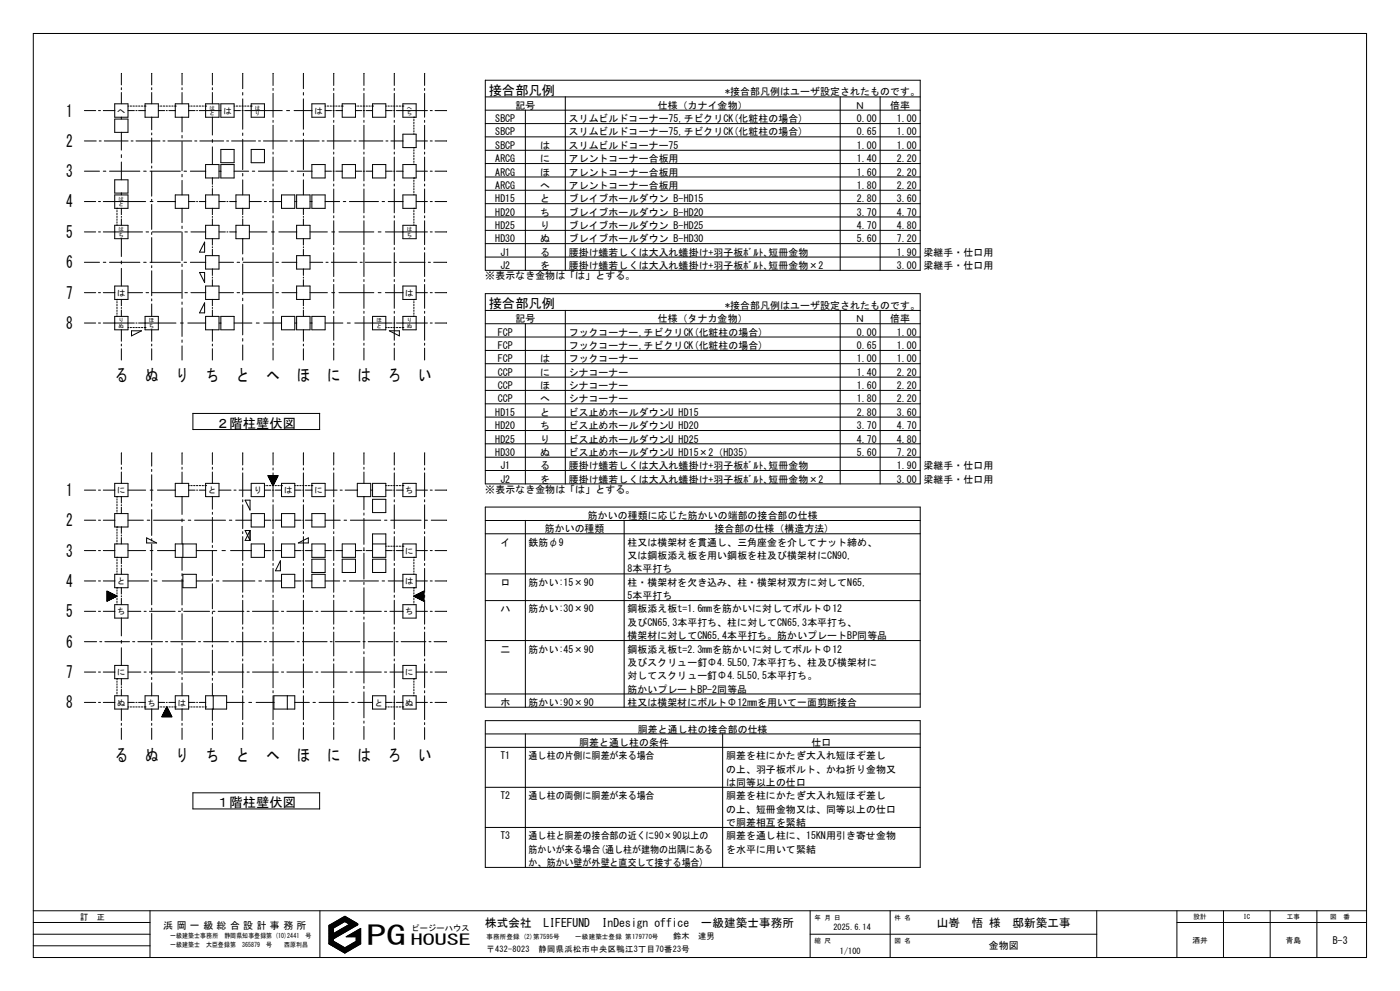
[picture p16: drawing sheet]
<svg xmlns="http://www.w3.org/2000/svg" width="420mm" height="297mm" viewBox="0 0 420 297" stroke-linecap="round" stroke-linejoin="round" font-family="sans-serif">
<defs><g id="words">
<text font-size="8" x="109.9" y="283.2">PG</text>
<g font-size="5">
<text x="19.8" y="34.9">1</text>
<text x="19.8" y="44">2</text>
<text x="19.8" y="53.1">3</text>
<text x="19.8" y="62.2">4</text>
<text x="19.8" y="71.3">5</text>
<text x="19.8" y="80.4">6</text>
<text x="19.8" y="89.5">7</text>
<text x="19.8" y="98.6">8</text>
<text x="34.5" y="114.2">る</text>
<text x="43.6" y="114.2">ぬ</text>
<text x="52.6" y="114.2">り</text>
<text x="61.8" y="114.2">ち</text>
<text x="70.9" y="114.2">と</text>
<text x="79.9" y="114.2">へ</text>
<text x="89" y="114.2">ほ</text>
<text x="98.1" y="114.2">に</text>
<text x="107.2" y="114.2">は</text>
<text x="116.3" y="114.2">ろ</text>
<text x="125.4" y="114.2">い</text>
<text x="19.8" y="148.6">1</text>
<text x="19.8" y="157.7">2</text>
<text x="19.8" y="166.8">3</text>
<text x="19.8" y="175.9">4</text>
<text x="19.8" y="185">5</text>
<text x="19.8" y="194.1">6</text>
<text x="19.8" y="203.2">7</text>
<text x="19.8" y="212.3">8</text>
<text x="34.5" y="227.9">る</text>
<text x="43.6" y="227.9">ぬ</text>
<text x="52.6" y="227.9">り</text>
<text x="61.8" y="227.9">ち</text>
<text x="70.9" y="227.9">と</text>
<text x="79.9" y="227.9">へ</text>
<text x="89" y="227.9">ほ</text>
<text x="98.1" y="227.9">に</text>
<text x="107.2" y="227.9">は</text>
<text x="116.3" y="227.9">ろ</text>
<text x="125.4" y="227.9">い</text>
</g>
<text font-size="4.5" x="123.3" y="283.3">HOUSE</text>
<g font-size="4">
<text x="146.6" y="28.4">接合部凡例</text>
<text x="146.6" y="92.5">接合部凡例</text>
<text x="64.9" y="128.1">２階柱壁伏図</text>
<text x="64.9" y="241.9">１階柱壁伏図</text>
</g>
<g font-size="3.5">
<text x="145.5" y="277.7">株式会社　LIFEFUND</text>
<text x="180.6" y="277.7">InDesign office　一級建築士事務所</text>
<text x="281" y="277.7">山嵜　悟 様　邸新築工事</text>
</g>
<g font-size="3">
<text x="217.6" y="28.6">*接合部凡例はユーザ設定されたものです。</text>
<text x="154.6" y="32.6">記号</text>
<text x="197.4" y="32.6">仕様（カナイ金物）</text>
<text x="256.5" y="32.6">Ｎ</text>
<text x="267" y="32.6">倍率</text>
<text x="148.6" y="36.6">SBCP</text>
<text x="148.6" y="40.6">SBCP</text>
<text x="170.6" y="36.6">スリムビルドコーナー75,チビクリCK(化粧柱の場合)</text>
<text x="170.6" y="40.6">スリムビルドコーナー75,チビクリCK(化粧柱の場合)</text>
<text x="257.1" y="36.6">0.00</text>
<text x="257.1" y="40.6">0.65</text>
<text x="269.1" y="36.6">1.00</text>
<text x="269.1" y="40.6">1.00</text>
<text x="148.6" y="44.6">SBCP</text>
<text x="162.1" y="44.6">は</text>
<text x="170.6" y="44.6">スリムビルドコーナー75</text>
<text x="257" y="44.6">1.00</text>
<text x="269.1" y="44.6">1.00</text>
<text x="148.6" y="48.6">ARCG</text>
<text x="148.6" y="52.6">ARCG</text>
<text x="162.1" y="48.6">に</text>
<text x="162.1" y="52.6">ほ</text>
<text x="170.6" y="48.6">アレントコーナー合板用</text>
<text x="170.6" y="52.6">アレントコーナー合板用</text>
<text x="257" y="48.6">1.40</text>
<text x="257" y="52.6">1.60</text>
<text x="269.1" y="48.6">2.20</text>
<text x="269.1" y="52.6">2.20</text>
<text x="148.6" y="56.6">ARCG</text>
<text x="162.1" y="56.6">へ</text>
<text x="170.6" y="56.6">アレントコーナー合板用</text>
<text x="257" y="56.6">1.80</text>
<text x="269.1" y="56.6">2.20</text>
<text x="148.6" y="60.6">HD15</text>
<text x="148.6" y="64.6">HD20</text>
<text x="162.1" y="60.6">と</text>
<text x="162.1" y="64.6">ち</text>
<text x="170.6" y="60.6">ブレイブホールダウン B-HD15</text>
<text x="170.6" y="64.6">ブレイブホールダウン B-HD20</text>
<text x="257" y="60.6">2.80</text>
<text x="257" y="64.6">3.70</text>
<text x="269.1" y="60.6">3.60</text>
<text x="269.1" y="64.6">4.70</text>
<text x="148.6" y="68.6">HD25</text>
<text x="162.1" y="68.6">り</text>
<text x="170.6" y="68.6">ブレイブホールダウン B-HD25</text>
<text x="257" y="68.6">4.70</text>
<text x="269.1" y="68.6">4.80</text>
<text x="148.6" y="72.6">HD30</text>
<text x="150.1" y="76.6">J1</text>
<text x="162.1" y="72.6">ぬ</text>
<text x="162.1" y="76.6">る</text>
<text x="170.6" y="72.6">ブレイブホールダウン B-HD30</text>
<text x="170.6" y="76.6">腰掛け蟻若しくは大入れ蟻掛け+羽子板ﾎﾞﾙﾄ､短冊金物</text>
<text x="257" y="72.6">5.60</text>
<text x="269.1" y="72.6">7.20</text>
<text x="269.1" y="76.6">1.90</text>
<text x="277" y="76.6">梁継手・仕口用</text>
<text x="145.6" y="83.6">※表示なき金物は「は」とする。</text>
<text x="150.1" y="80.6">J2</text>
<text x="162.1" y="80.6">を</text>
<text x="170.6" y="80.6">腰掛け蟻若しくは大入れ蟻掛け+羽子板ﾎﾞﾙﾄ､短冊金物×2</text>
<text x="269.1" y="80.6">3.00</text>
<text x="277" y="80.6">梁継手・仕口用</text>
<text x="217.6" y="92.6">*接合部凡例はユーザ設定されたものです。</text>
<text x="149.3" y="100.6">FCP</text>
<text x="154.6" y="96.6">記号</text>
<text x="170.6" y="100.6">フックコーナー,チビクリCK(化粧柱の場合)</text>
<text x="197.4" y="96.6">仕様（タナカ金物）</text>
<text x="256.5" y="96.6">Ｎ</text>
<text x="257.1" y="100.6">0.00</text>
<text x="267" y="96.6">倍率</text>
<text x="269.1" y="100.6">1.00</text>
<text x="149.3" y="104.6">FCP</text>
<text x="170.6" y="104.6">フックコーナー,チビクリCK(化粧柱の場合)</text>
<text x="257.1" y="104.6">0.65</text>
<text x="269.1" y="104.6">1.00</text>
<text x="149.3" y="108.6">FCP</text>
<text x="149.3" y="112.6">CCP</text>
<text x="162.1" y="108.6">は</text>
<text x="162.1" y="112.6">に</text>
<text x="170.6" y="108.6">フックコーナー</text>
<text x="170.6" y="112.6">シナコーナー</text>
<text x="257" y="108.6">1.00</text>
<text x="257" y="112.6">1.40</text>
<text x="269.1" y="108.6">1.00</text>
<text x="269.1" y="112.6">2.20</text>
<text x="149.3" y="116.6">CCP</text>
<text x="162.1" y="116.6">ほ</text>
<text x="170.6" y="116.6">シナコーナー</text>
<text x="257" y="116.6">1.60</text>
<text x="269.1" y="116.6">2.20</text>
<text x="148.6" y="124.6">HD15</text>
<text x="149.3" y="120.6">CCP</text>
<text x="162.1" y="120.6">へ</text>
<text x="162.1" y="124.6">と</text>
<text x="170.6" y="120.6">シナコーナー</text>
<text x="170.6" y="124.6">ビス止めホールダウンU HD15</text>
<text x="257" y="124.6">2.80</text>
<text x="257" y="120.6">1.80</text>
<text x="269.1" y="124.6">3.60</text>
<text x="269.1" y="120.6">2.20</text>
<text x="148.6" y="128.6">HD20</text>
<text x="162.1" y="128.6">ち</text>
<text x="170.6" y="128.6">ビス止めホールダウンU HD20</text>
<text x="257" y="128.6">3.70</text>
<text x="269.1" y="128.6">4.70</text>
<text x="148.6" y="132.6">HD25</text>
<text x="148.6" y="136.6">HD30</text>
<text x="162.1" y="132.6">り</text>
<text x="162.1" y="136.6">ぬ</text>
<text x="170.6" y="132.6">ビス止めホールダウンU HD25</text>
<text x="170.6" y="136.6">ビス止めホールダウンU HD15×2（HD35）</text>
<text x="257" y="132.6">4.70</text>
<text x="257" y="136.6">5.60</text>
<text x="269.1" y="132.6">4.80</text>
<text x="269.1" y="136.6">7.20</text>
<text x="150.1" y="140.6">J1</text>
<text x="162.1" y="140.6">る</text>
<text x="170.6" y="140.6">腰掛け蟻若しくは大入れ蟻掛け+羽子板ﾎﾞﾙﾄ､短冊金物</text>
<text x="269.1" y="140.6">1.90</text>
<text x="277" y="140.6">梁継手・仕口用</text>
<text x="145.6" y="147.6">※表示なき金物は「は」とする。</text>
<text x="150.1" y="144.6">J2</text>
<text x="162.1" y="144.6">を</text>
<text x="170.6" y="144.6">腰掛け蟻若しくは大入れ蟻掛け+羽子板ﾎﾞﾙﾄ､短冊金物×2</text>
<text x="269.1" y="144.6">3.00</text>
<text x="277" y="144.6">梁継手・仕口用</text>
<text x="176.4" y="155.6">筋かいの種類に応じた筋かいの端部の接合部の仕様</text>
<text x="163.4" y="159.6">筋かいの種類</text>
<text x="214.4" y="159.6">接合部の仕様（構造方法)</text>
<text x="150.1" y="163.6">イ</text>
<text x="158.6" y="163.6">鉄筋φ9</text>
<text x="188.2" y="163.6">柱又は横架材を貫通し、三角座金を介してナット締め、</text>
<text x="188.2" y="167.6">又は鋼板添え板を用い鋼板を柱及び横架材にCN90,</text>
<text x="188.2" y="171.6">8本平打ち</text>
<text x="150.1" y="175.6">ロ</text>
<text x="158.6" y="175.6">筋かい:15×90</text>
<text x="188.2" y="175.6">柱・横架材を欠き込み、柱・横架材双方に対してN65,</text>
<text x="188.2" y="179.6">5本平打ち</text>
<text x="150.1" y="183.6">ハ</text>
<text x="158.6" y="183.6">筋かい:30×90</text>
<text x="188.2" y="183.6">鋼板添え板t=1.6mmを筋かいに対してボルトΦ12</text>
<text x="188.2" y="187.6">及びCN65,3本平打ち、柱に対してCN65,3本平打ち、</text>
<text x="188.2" y="191.6">横架材に対してCN65,4本平打ち。筋かいプレートBP同等品</text>
<text x="150.1" y="195.6">二</text>
<text x="158.6" y="195.6">筋かい:45×90</text>
<text x="188.2" y="195.6">鋼板添え板t=2.3mmを筋かいに対してボルトΦ12</text>
<text x="188.2" y="199.6">及びスクリュー釘Φ4.5L50,7本平打ち、柱及び横架材に</text>
<text x="188.2" y="203.6">対してスクリュー釘Φ4.5L50,5本平打ち。</text>
<text x="188.2" y="207.6">筋かいプレートBP-2同等品</text>
<text x="150.1" y="211.6">ホ</text>
<text x="158.6" y="211.6">筋かい:90×90</text>
<text x="188.2" y="211.6">柱又は横架材にボルトΦ12mmを用いて一面剪断接合</text>
<text x="191.3" y="219.6">胴差と通し柱の接合部の仕様</text>
<text x="150.1" y="227.6">T1</text>
<text x="158.6" y="227.6">通し柱の片側に胴差が来る場合</text>
<text x="173.7" y="223.6">胴差と通し柱の条件</text>
<text x="217.8" y="227.6">胴差を柱にかたぎ大入れ短ほぞ差し</text>
<text x="243.4" y="223.6">仕口</text>
<text x="217.8" y="231.6">の上、羽子板ボルト、かね折り金物又</text>
<text x="150.1" y="239.6">T2</text>
<text x="158.6" y="239.6">通し柱の両側に胴差が来る場合</text>
<text x="217.8" y="235.6">は同等以上の仕口</text>
<text x="217.8" y="239.6">胴差を柱にかたぎ大入れ短ほぞ差し</text>
<text x="217.8" y="243.5">の上、短冊金物又は、同等以上の仕口</text>
<text x="150.1" y="251.5">T3</text>
<text x="158.6" y="251.5">通し柱と胴差の接合部の近くに90×90以上の</text>
<text x="217.8" y="247.6">で胴差相互を緊結</text>
<text x="217.8" y="251.5">胴差を通し柱に、15KN用引き寄せ金物</text>
<text x="158.6" y="255.6">筋かいが来る場合(通し柱が建物の出隅にある</text>
<text x="217.8" y="255.6">を水平に用いて緊結</text>
<text x="158.6" y="259.5">か、筋かい壁が外壁と直交して接する場合)</text>
<text x="49" y="278.3">浜 岡 一 級 総 合 設 計 事 務 所</text>
<text x="296.6" y="284.6">金物図</text>
<text x="399.8" y="282.8">B-3</text>
</g>
<g font-size="2.5">
<text x="35.1" y="34">へ</text>
<text x="67" y="34">は</text>
<text x="94.3" y="34">は</text>
<text x="35.1" y="88.6">は</text>
<text x="121.6" y="88.6">は</text>
<text x="35.1" y="147.8">に</text>
<text x="62.4" y="147.8">と</text>
<text x="76.1" y="147.8">り</text>
<text x="85.2" y="147.8">は</text>
<text x="94.3" y="147.8">に</text>
<text x="121.6" y="147.8">ち</text>
<text x="121.6" y="165.9">に</text>
<text x="35.1" y="175.1">と</text>
<text x="121.6" y="175.1">は</text>
<text x="35.1" y="184.2">ち</text>
<text x="121.6" y="184.2">ち</text>
<text x="35.1" y="202.4">に</text>
<text x="121.6" y="202.4">に</text>
<text x="35.1" y="211.5">ぬ</text>
<text x="44.2" y="211.5">ち</text>
<text x="53.3" y="211.5">は</text>
<text x="112.5" y="211.5">と</text>
<text x="121.6" y="211.5">ぬ</text>
<text x="24" y="275.6">訂　正</text>
<text x="123.5" y="279.1">ピージーハウス</text>
<text x="202" y="281.3">鈴木　達男</text>
<text x="250.1" y="278.9">2025.6.14</text>
<text x="146" y="285.2">〒432-8023　静岡県浜松市中央区鴨江3丁目70番23号</text>
<text x="251.9" y="285.9">1/100</text>
</g>
<g font-size="2.3">
<text x="357.8" y="282.5">酒井</text>
<text x="385.7" y="282.5">青島</text>
</g>
<g font-size="2">
<text x="244.3" y="275.6">年 月 日</text>
<text x="268.3" y="275.6">件 名</text>
<text x="358.1" y="275.4">設計</text>
<text x="373" y="275.4">IC</text>
<text x="386" y="275.4">工事</text>
<text x="399" y="275.4">図　番</text>
<text x="51.1" y="281">一級建築士事務所　静岡県知事登録第 (10)2441　号</text>
<text x="146" y="281.3">事務所登録 (2)第7595号</text>
<text x="172.6" y="281.3">一級建築士登録 第179770号</text>
<text x="51" y="283.8">一級建築士　大臣登録第　365879　号　　西原利昌</text>
<text x="244.3" y="282.6">縮 尺</text>
<text x="268.3" y="282.6">図 名</text>
</g>
<g font-size="1.7">
<text x="62.9" y="32.9">は</text>
<text x="62.9" y="34.6">と</text>
<text x="76.5" y="32.9">は</text>
<text x="76.5" y="34.6">り</text>
<text x="122" y="32.9">へ</text>
<text x="122" y="34.6">ち</text>
<text x="35.6" y="60.2">は</text>
<text x="35.6" y="61.8">と</text>
<text x="35.6" y="69.3">は</text>
<text x="35.6" y="70.9">ち</text>
<text x="122" y="69.3">は</text>
<text x="122" y="70.9">ち</text>
<text x="35.6" y="96.6">り</text>
<text x="35.6" y="98.3">ぬ</text>
<text x="44.7" y="96.6">ほ</text>
<text x="44.7" y="98.3">ち</text>
<text x="112.9" y="96.6">ほ</text>
<text x="112.9" y="98.3">と</text>
<text x="122" y="96.6">り</text>
<text x="122" y="98.3">ぬ</text>
</g>
</g></defs>
<g fill="none" stroke="#000" stroke-width=".3">
<path d="M10 10h400v277h-400zM25.3 33.1h3.4M29.5 33.1h.6M31 33.1h3.5M34.4 35.7h4v4h-4zM34.4 31.1h4v4h-4zM36.4 26.3v.6M36.4 27.7v3.4M36.4 35.1v.2M36.4 35.5v.2M36.4 39.7v5.3M36.4 22v3.4"/>
<path d="M38.4 33.1h1.9M38.4 31.8h.2M39 31.8h.5M39.9 31.8h.4M40.7 31.8h.4M40.8 33.1h.3M41.6 33.1h2M41.6 31.8h.4M42.4 31.8h.4M43.3 31.8h.2M43.5 31.8h.1M43.5 31.1h4v4h-4z"/>
<path d="M45.5 22v3.4M45.5 26.3v.6M45.5 27.7v3.4M45.5 35.1v3.8M45.5 39.8v.6M45.5 22h.1M47.5 33.1h1.9M47.5 31.8h.2M48.1 31.8h.5M49 31.8h.4M49.8 31.8h.4M49.9 33.1h.3"/>
<path d="M50.7 33.1h1.9M50.7 31.8h.4M51.5 31.8h.4M52.4 31.8h.2M52.6 31.8h.1M52.6 31.1h4v4h-4zM54.6 26.3v.6M54.6 27.7v3.4M54.6 35.1v4.4M54.7 22l-.1 3.4M56.6 33.1h1.9M56.6 31.8h.2"/>
<path d="M57.2 31.8h.5M58.1 31.8h.4M58.9 31.8h.5M59 33.1h.3M59.8 33.1h6.1M59.8 31.8h.4M60.6 31.8h.4M61.5 31.8h.2M61.7 31.8h.1M61.7 31.1h4v4h-4zM63.7 22v3.4M63.7 26.3v.6"/>
<path d="M63.7 27.7v3.4M63.7 35.1v5.4M63.7 22h.1M66 33.1h.3M66.3 31.1h3.9v4h-3.9zM70.2 33.1h1.9M70.2 31.8h.2M70.9 31.8h.4M71.7 31.8h.4M72.6 31.8h.4M72.6 33.1h.3M72.8 22v4.6"/>
<path d="M72.8 27.7v.8M72.8 29.6v9.1M72.8 39.9v.7M72.8 22h.1M73.4 33.1h11.3M73.4 31.8h.4M74.3 31.8h.4M75.1 31.8h.3M75.4 31.8h.1M75.4 31.1h3.9v4h-3.9zM81.9 26.5v.6M81.9 28v7.1"/>
<path d="M81.9 36.1v.6M81.9 37.5v7.2M82 22l-.1 3.6M86 33.1h.9M88.2 33.1h5.4M91 22v4.6M91 27.7v.8M91 29.6v9.1M91 39.9v.7M91 22h.1M93.6 31.1h3.9v4h-3.9zM97.5 33.1h1.9"/>
<path d="M97.5 31.8h.2M98.2 31.8h.4M99 31.8h.4M99.9 31.8h.4M99.9 33.1h.3M100.1 26.5v.6M100.1 28v7.1M100.1 36.1v.6M100.1 37.5v7.2M100.2 22l-.1 3.6M100.7 33.1h2M100.7 31.8h.4"/>
<path d="M101.6 31.8h.4M102.4 31.8h.3M102.7 31.8h.1M102.7 31.1h3.9v4h-3.9zM106.6 33.1h1.9M106.6 31.8h.2M107.3 31.8h.4M108.1 31.8h.4M109 31.8h.4M109 33.1h.3M109.2 22v3.6M109.2 26.5v.6"/>
<path d="M109.2 28v7.1M109.2 36.1v.6M109.2 37.5v7.2M109.2 22h.1M109.8 33.1h2M109.8 31.8h.4M110.7 31.8h.4M111.5 31.8h.3M111.8 31.8h.1M111.8 31.1h3.9v4h-3.9zM115.7 33.1h1.9M115.7 31.8h.3"/>
<path d="M116.4 31.8h.4M117.2 31.8h.4M118.1 31.8h.4M118.1 33.1h.3M118.3 26.5v.6M118.3 28v7.1M118.3 36.1v.6M118.3 37.5v7.2M118.3 22v3.6M118.9 33.1h9.3M118.9 31.8h.4M119.8 31.8h.4"/>
<path d="M120.6 31.8h.3M120.9 31.8h.1M120.9 31.1h3.9v4h-3.9zM124.2 35.1h.1M124.2 35.1v.2M124.2 35.8v.4M124.2 36.6v.4M124.2 37.5v.4M124.2 38.3v.4M124.2 39.2v.4M127.4 26.5v.6M127.4 28v7.1"/>
<path d="M127.4 36.1v.6M127.4 37.5v7.2M127.4 22v3.6M129.1 33.1h.6M130.5 33.1h3.5M145.6 29h130.5M145.6 33h130.5M145.6 37h130.5M145.6 24h130.5v57h-130.5zM157.6 33v48M169.6 29v52M252.1 29v52"/>
<path d="M264 29v52M25.3 51.3h4.5M25.3 42.2h3.6M29.8 42.2h.6M31 51.3h.7M31.3 42.2h7.1M32.9 51.3h9.1M34.4 58.4h4v4h-4zM34.4 53.9h4v4h-4zM36.4 46.4v.8M36.4 48.6v5.3M36.4 57.9v.2"/>
<path d="M36.4 58.3v.1M39.3 42.2h.6M40.8 42.2h7.2M43.1 51.3h.8M45 51.3h9.1M45.5 41.4v7.5M45.5 49.8v.6M45.5 51.3v7.5M45.5 59.7v.6M48.9 42.2h.6M50.4 42.2h7.1M52.6 58.4h4v4h-4z"/>
<path d="M54.6 40.6v.8M54.6 42.4v8.8M54.6 52.2v.8M54.6 54.1v4.3M55.2 51.3h.8M57.1 51.3h4.6M58.4 42.2h.7M59.9 42.2h7.2M61.7 58.4h4v4h-4zM61.7 49.3h4v4h-4zM63.7 41.8v.9M63.7 44v5.3"/>
<path d="M63.7 53.3v1.9M63.7 55.8v.2M63.7 56.5v1.9M65.7 51.3h.2M66 51.3h.3M66.3 49.3h3.9v4h-3.9zM66.3 44.8h3.9v4h-3.9zM68 42.2h.6M69.5 42.2h7.2M70.2 51.3h4.4M70.8 58.4h4v4h-4zM72.8 41.7v9.1"/>
<path d="M72.8 52v.7M72.8 53.9v4.5M75.4 44.8h3.9v4h-3.9zM75.7 51.3h.7M77.5 51.3h8.7M77.6 42.2h.5M79 42.2h7.2M81.9 45.6v.6M81.9 47.1v7.1M81.9 55.2v.6M81.9 56.6v7.2M84.5 58.4h3.9v4h-3.9z"/>
<path d="M87.1 42.2h.6M87.3 51.3h.8M88.6 42.2h7.2M89 58.4h4v4h-4zM89.2 51.3h4.4M91 41.7v9.1M91 52v.7M91 53.9v4.5M93.6 58.4h3.9v4h-3.9zM93.6 49.3h3.9v4h-3.9zM96.6 42.2h.6M97.5 51.3h1.9"/>
<path d="M98.1 42.2h7.2M99.9 51.3h.3M100.1 45.6v.6M100.1 47.1v7.1M100.1 55.2v.6M100.1 56.6v7.2M100.7 51.3h2M102.7 49.3h3.9v4h-3.9zM106.2 42.2h.6M106.6 51.3h1.9M107.7 42.2h7.2M109 51.3h.3"/>
<path d="M109.2 45.6v.6M109.2 47.1v7.1M109.2 55.2v.6M109.2 56.6v7.2M109.8 51.3h2M111.8 49.3h3.9v4h-3.9zM115.7 51.3h1.9M115.8 42.2h.6M117.3 42.2h3.6M118.1 51.3h.3M118.3 45.6v.6M118.3 47.1v7.1"/>
<path d="M118.3 55.2v.6M118.3 56.6v7.2M118.9 51.3h2M120.9 58.4h3.9v4h-3.9zM120.9 49.3h3.9v4h-3.9zM120.9 40.2h3.9v4h-3.9zM124.2 53.3h.1M124.2 44.2h.1M124.2 40v.2M124.2 44.2v.2M124.2 44.9v.4M124.2 45.7v.4"/>
<path d="M124.2 46.6v.4M124.2 47.4v.4M124.2 48.3v.4M124.2 49.1v.2M124.2 53.3v.3M124.2 54v.4M124.2 54.8v.4M124.2 55.7v.4M124.2 56.5v.4M124.2 57.4v.4M124.2 58.2v.2M124.8 51.3h3.4"/>
<path d="M124.8 42.2h3.4M127.4 45.6v.6M127.4 47.1v7.1M127.4 55.2v.6M127.4 56.6v7.2M129.1 51.3h.6M129.1 42.2h.6M130.5 51.3h3.5M130.5 42.2h3.5M145.6 41h130.5M145.6 45h130.5M145.6 49h130.5"/>
<path d="M145.6 53h130.5M145.6 57h130.5M25.3 78.6h4.5M25.3 69.5h3.4M25.3 60.4h3.4M29.5 69.5h.6M29.5 60.4h.6M31 78.6h.7M31 69.5h11.8M31 60.4h12.7M32.9 78.6h9.1M34.4 67.5h4v4h-4z"/>
<path d="M35.1 62.4h.1M35.1 62.4v.3M35.1 63.1v.4M35.1 63.9v.4M35.1 64.8v.4M35.1 65.6v.4M35.1 66.5v.4M35.1 67.3v.2M36.4 62.4v1.9M36.4 64.9v.3M36.4 65.6v1.9M36.4 71.5v5.4"/>
<path d="M36.4 78.2v.9M43.1 78.6h.8M43.8 69.5h.8M45 78.6h9.1M45 60.4h.9M45.5 61.3v7.4M45.5 69.7v.6M45.5 71.2v7.5M45.5 79.6v.6M45.6 69.5h8.8M47.2 60.4h5.4M54.6 62.4v4.3"/>
<path d="M54.6 67.8v.7M54.6 69.6v8.5M54.6 79.2v.7M55.2 78.6h.8M55.5 69.5h.7M56.6 60.4h1.9M57.1 78.6h4.6M57.3 69.5h4.4M59 60.4h.3M59.8 60.4h1.9M61.4 72.6v3h-1.5zM61.7 67.5h4v4h-4z"/>
<path d="M61.7 76.6h4v4h-4zM63.7 62.4v1.9M63.7 64.9v.3M63.7 65.6v1.9M63.7 71.5v1.9M63.7 74v.3M63.7 74.7v1.9M65.7 78.6h4.4M65.7 69.5h1.9M65.7 60.4h1.9M68.1 69.5h.3M68.1 60.4h.3"/>
<path d="M68.9 69.5h1.9M68.9 60.4h1.9M70.8 67.5h4v4h-4zM71.1 78.6h.8M72.8 62.4v1.9M72.8 64.9v.3M72.8 65.6v1.9M72.8 71.5v4.6M72.8 77.3v.7M72.8 79.1v9.1M72.9 78.6h8.8M74.8 69.5h5.3"/>
<path d="M74.8 60.4h3.6M79.3 60.4h.6M80.8 60.4h3.7M81.4 69.5h.9M81.9 64.7v.6M81.9 66.2v7.1M81.9 74.2v.6M81.9 75.7v7.2M82.8 78.6h.7M83.7 69.5h5.3M84.6 78.6h4.4M88.4 60.4h.2"/>
<path d="M88.8 60.4h.2M89 67.5h4v4h-4zM89 76.6h4v4h-4zM91 62.4v1.9M91 64.9v.3M91 65.6v1.9M91 71.5v1.9M91 74v.3M91 74.7v1.9M93 78.6h3.8M93 69.5h5.2M93 60.4h.2"/>
<path d="M93.3 60.4h.3M97.5 60.4h4.4M97.8 78.6h.6M99.4 78.6h7.7M99.5 69.5h.9M100.1 64.7v.6M100.1 66.2v7.1M100.1 74.2v.6M100.1 75.7v7.2M101.7 69.5h10.4M103 60.4h.7M104.8 60.4h8.7"/>
<path d="M108 78.6h.7M109.2 64.7v.6M109.2 66.2v7.1M109.2 74.2v.6M109.2 75.7v7.2M109.6 78.6h7.7M113.5 69.5h.8M114.6 60.4h.8M115.6 69.5h12.6M116.5 60.4h4.4M118.2 78.6h.7M118.3 64.7v.6"/>
<path d="M118.3 66.2v7.1M118.3 74.2v.6M118.3 75.7v7.2M119.8 78.6h7.7M120.9 67.5h3.9v4h-3.9zM124.2 62.4h.1M124.2 62.4v.3M124.2 63.1v.4M124.2 63.9v.4M124.2 64.8v.4M124.2 65.6v.4M124.2 66.5v.4"/>
<path d="M124.2 67.3v.2M124.8 60.4h3.4M127.4 64.7v.6M127.4 66.2v7.1M127.4 74.2v.6M127.4 75.7v7.2M128.5 78.6h.6M129.1 69.5h.6M129.1 60.4h.6M130.1 78.6h3.9M130.5 69.5h3.5M130.5 60.4h3.5"/>
<path d="M145.6 61h130.5M145.6 65h130.5M145.6 69h130.5M145.6 73h130.5M145.6 77h130.5M25.3 96.8h3.4M25.3 87.7h3.4M29.5 96.8h.6M29.5 87.7h.6M31 96.8h9.3M31 87.7h3.5M34.4 94.8h4v4h-4z"/>
<path d="M34.4 85.7h4v4h-4zM35.1 89.7h.1M35.1 89.7v.3M35.1 90.4v.4M35.1 91.2v.5M35.1 92.1v.4M35.1 92.9v.4M35.1 93.8v.4M35.1 94.6v.2M36.4 80.4v5.3M36.4 89.7v2M36.4 92.2v.3"/>
<path d="M36.4 92.9v1.9M36.4 98.8v3.5M38.4 87.7h4.4M38.4 98.2h.2M39 98.2h.5M39.5 99.1h3l-3 1.6zM39.9 98.2h.4M40.7 98.2h.4M40.8 96.8h.3M41.6 96.8h11.2M41.6 98.2h.4M42.4 98.2h.4"/>
<path d="M43.3 98.2h.2M43.5 98.2h.1M43.5 94.8h4v4h-4zM43.8 87.7h.8M45.5 81.2v7.4M45.5 89.6v.6M45.5 91.1v3.7M45.5 98.8v3.5M45.6 87.7h8.8M54.1 96.8h.9M54.6 80.9v8.6M54.6 90.5v.7"/>
<path d="M54.6 92.3v8.5M55.5 87.7h.7M56.3 96.8h5.4M57.3 87.7h4.4M59.9 81.7h1.5v3zM61.4 90.8v3h-1.5zM61.7 94.8h4v4h-4zM61.7 85.7h4v4h-4zM63.7 80.6v1.9M63.7 83.1v.3M63.7 83.8v1.9M63.7 89.7v2"/>
<path d="M63.7 92.2v.3M63.7 92.9v1.9M63.7 98.8v3.5M65.7 96.8h.2M65.7 87.7h4.4M66 96.8h.3M66.3 94.8h3.9v4h-3.9zM70.2 96.8h5.4M71.1 87.7h.8M72.8 89.4v.7M72.8 91.3v9.1M72.9 87.7h8.8"/>
<path d="M76.9 96.8h.9M79.1 96.8h5.4M81.9 83.8v.6M81.9 85.3v7.1M81.9 93.3v.6M81.9 94.8v7.2M82.8 87.7h.7M84.5 94.8h3.9v4h-3.9zM84.6 87.7h4.4M88.4 96.8h.2M88.8 96.8h.2M89 94.8h4v4h-4z"/>
<path d="M89 85.7h4v4h-4zM91 80.6v1.9M91 83.1v.3M91 83.8v1.9M91 89.7v2M91 92.2v.3M91 92.9v1.9M91 98.8v3.5M93 96.8h.2M93 87.7h5.2M93.3 96.8h.3M93.6 94.8h3.9v4h-3.9z"/>
<path d="M97.5 96.8h5.4M99.5 87.7h.9M100.1 83.8v.6M100.1 85.3v7.1M100.1 93.3v.6M100.1 94.8v7.2M101.7 87.7h10.4M104.2 96.8h.9M106.4 96.8h11.2M109.2 83.8v.6M109.2 85.3v7.1M109.2 93.3v.6"/>
<path d="M109.2 94.8v7.2M111.8 94.8h3.9v4h-3.9zM113.5 87.7h.8M115.6 87.7h5.3M115.7 98.2h.3M116.4 98.2h.4M116.8 99.1h3v1.6zM117.2 98.2h.4M118.1 98.2h.4M118.1 96.8h.3M118.3 83.8v.6M118.3 85.3v7.1"/>
<path d="M118.3 93.3v.6M118.3 94.8v7.2M118.9 96.8h9.3M118.9 98.2h.4M119.8 98.2h.4M120.6 98.2h.3M120.9 98.2h.1M120.9 94.8h3.9v4h-3.9zM120.9 85.7h3.9v4h-3.9zM124.2 89.7h.1M124.2 89.7v.3M124.2 90.4v.4"/>
<path d="M124.2 91.2v.5M124.2 92.1v.4M124.2 92.9v.4M124.2 93.8v.4M124.2 94.6v.2M124.8 87.7h3.4M127.4 83.8v.6M127.4 85.3v7.1M127.4 93.3v.6M127.4 94.8v7.2M129.1 96.8h.6M129.1 87.7h.6"/>
<path d="M130.5 96.8h3.5M130.5 87.7h3.5M145.6 93h130.5M145.6 97h130.5M145.6 88h130.5v57h-130.5zM157.6 97v48M169.6 93v52M252.1 93v52M264 93v52M36.4 103.1v.6M36.4 104.5v3.4M45.5 103.1v.6"/>
<path d="M45.5 104.5v3.4M54.6 101.9v.7M54.6 103.7v4.2M63.7 103.1v.6M63.7 104.5v3.4M72.8 101.5v.7M72.8 103.4v4.5M81.9 102.9v.6M81.9 104.4v3.5M91 103.1v.6M91 104.5v3.4M100.1 102.9v.6"/>
<path d="M100.1 104.4v3.5M109.2 102.9v.6M109.2 104.4v3.5M118.3 102.9v.6M118.3 104.4v3.5M127.4 102.9v.6M127.4 104.4v3.5M145.6 101h130.5M145.6 105h130.5M145.6 109h130.5M145.6 113h130.5M145.6 117h130.5"/>
<path d="M36.4 135.8v3.4M45.5 135.8h.1M45.5 135.8v3.9M54.7 135.8l-.1 3.4M57.9 123.9h38v4.8h-38zM63.7 135.8h.1M63.7 135.8v3.4M72.8 135.8h.1M72.8 135.8v3.6M82 135.8l-.1 3.6M91 135.8h.1M91 135.8v3.6"/>
<path d="M100.2 135.8l-.1 3.6M109.2 135.8h.1M109.2 135.8v3.4M118.3 135.8v3.6M127.4 135.8v3.6M145.6 121h130.5M145.6 125h130.5M145.6 129h130.5M145.6 133h130.5M145.6 137h130.5M25.3 155.9h3.4M25.3 146.9h3.4"/>
<path d="M29.5 155.9h.6M29.5 146.9h.6M31 155.9h3.5M31 146.9h3.5M34.4 153.9h4v4h-4zM34.4 144.9h4v3.9h-4zM35.1 157.9h.1M35.1 148.8h.1M35.1 148.8v.3M35.1 149.5v.4M35.1 150.3v.4M35.1 151.2v.4"/>
<path d="M35.1 152v.4M35.1 152.9v.4M35.1 153.7v.2M35.1 157.9v.3M35.1 158.6v.4M35.1 159.4v.5M36.4 140v.6M36.4 141.5v3.4M36.4 148.8v1.9M36.4 151.3v.3M36.4 152v1.9M36.4 157.9v2"/>
<path d="M38.4 155.9h4.6M38.4 146.9h5.3M44.2 155.9h.7M45 146.9h.9M45.5 140.7v.6M45.5 142.3v7.8M45.5 151v.7M45.5 152.7v7.8M46.1 155.9h9.2M47.2 146.9h5.4M52.6 144.9h4v3.9h-4zM54.6 140v.6"/>
<path d="M54.6 141.5v3.4M54.6 148.8v5.4M54.6 155.5v.9M54.6 157.7v5.3M56.5 155.9h.7M56.6 146.9h1.9M56.6 145.5h.2M57.2 145.5h.5M58.1 145.5h.4M58.4 155.9h9.2M58.9 145.5h.5M59 146.9h.3"/>
<path d="M59.8 146.9h1.9M59.8 145.5h.4M60.6 145.5h.4M61.5 145.5h.2M61.7 145.5h.1M61.7 144.9h4v3.9h-4zM63.7 140v.6M63.7 141.5v3.4M63.7 148.8v3.8M63.7 153.5v.6M63.7 155.1v7.5M65.7 146.9h3.6"/>
<path d="M68.8 155.9h.8M70.2 146.9h.6M70.7 155.9h4.7M71.7 146.9h3.7M72.8 140.3v.5M72.8 141.7v7.2M72.8 149.8v.6M72.8 151.3v7.2M72.8 159.3v.6M73.5 149.9h1.5v3zM75 159h-1.5l1.5 3M75 159v3"/>
<path d="M75 159l-1.5 3h1.5M75.4 153.9h3.9v4h-3.9zM75.4 144.9h3.9v3.9h-3.9zM79.3 155.9h1.9M79.3 146.9h1.9M79.3 145.5h.2M80 145.5h.4M80.4 142.5h3l-1.5 3zM80.4 142.6h3M80.5 142.7h2.8M80.5 142.8h2.8M80.6 142.9h2.6"/>
<path d="M80.6 143h2.6M80.7 143.2h2.4M80.7 143.1h2.4M80.8 143.3h2.2M80.8 143.4h2.2M80.8 145.5h.4M80.9 143.5h2M81 143.8h1.8M81 143.7h1.8M81.1 143.9h1.6M81.1 143.8h1.7M81.1 144h1.6"/>
<path d="M81.2 144.1h1.4M81.2 144.3h1.3M81.2 144.2h1.4M81.3 144.4h1.2M81.4 144.6h1M81.4 144.7h.9M81.5 144.7h.8M81.5 144.9h.8M81.5 144.8h.8M81.7 145.1h.4M81.7 145h.5M81.7 145.5h.4"/>
<path d="M81.7 155.9h.3M81.7 146.9h.3M81.7 145.2h.4M81.7 145.2h.3M81.8 145.4h.2M81.9 145.5h.1M81.9 140.3v.5M81.9 141.7v7.2M81.9 149.8v.6M81.9 151.3v7.2M81.9 159.3v.6M82.2 144.9l-.6 .1"/>
<path d="M82.5 144.4l-1.1 .1M82.5 155.9h2M82.5 146.9h2M82.5 145.5h.4M82.9 143.6h-2M83.4 145.5h.4M84.2 145.5h.3M84.5 145.5h.1M84.5 153.9h3.9v4h-3.9zM84.5 144.9h3.9v3.9h-3.9zM88.4 155.9h1.9M88.4 146.9h1.9"/>
<path d="M88.4 145.5h.2M89.1 145.5h.4M89.9 145.5h.4M90.8 145.5h.4M90.8 155.9h.3M90.8 146.9h.3M91 140.3v.5M91 141.7v7.2M91 149.8v.6M91 151.3v7.2M91 159.3v.6M91.6 155.9h2"/>
<path d="M91.6 146.9h2M91.6 145.5h.4M92.5 145.5h.4M93.3 145.5h.3M93.6 145.5h.1M93.6 153.9h3.9v4h-3.9zM93.6 144.9h3.9v3.9h-3.9zM97.5 155.9h4.6M97.5 146.9h3.6M100.1 140.3v.5M100.1 141.7v7.2M100.1 149.8v.6"/>
<path d="M100.1 151.3v7.2M100.1 159.3v.6M102 146.9h.7M103.2 155.9h.8M103.5 146.9h3.7M105.1 155.9h9.1M107.2 144.9h4v3.9h-4zM109.2 140v.6M109.2 141.5v3.4M109.2 148.8v4M109.2 153.8v.6M109.2 155.4v7.8"/>
<path d="M111.2 146.9h.2M111.5 146.9h.3M111.8 144.9h3.9v3.9h-3.9zM111.8 149.6h3.9v4h-3.9zM115.4 155.9h.7M115.7 146.9h1.9M115.7 145.5h.3M116.4 145.5h.4M117.2 155.9h9.1M117.2 145.5h.4M118.1 145.5h.4M118.1 146.9h.3"/>
<path d="M118.3 140.3v.5M118.3 141.7v7.2M118.3 149.8v.6M118.3 151.3v7.2M118.3 159.3v.6M118.9 146.9h2M118.9 145.5h.4M119.8 145.5h.4M120.6 145.5h.3M120.9 145.5h.1M120.9 144.9h3.9v3.9h-3.9zM124.8 146.9h3.4"/>
<path d="M127.4 140.3v.5M127.4 141.7v7.2M127.4 149.8v.6M127.4 151.3v7.2M127.4 159.3v.6M127.5 155.9h.7M129.1 146.9h.6M129.4 155.9h4.6M130.5 146.9h3.5M145.6 156h130.5M145.6 160h130.5M145.6 141h130.5"/>
<path d="M145.6 152h130.5v60h-130.5zM157.6 156v56M187.2 156v56M25.3 174.1h3.4M25.3 165h3.4M29.5 174.1h.6M29.5 165h.6M31 174.1h3.5M31 165h3.5M32.1 177.2l3 1.5-3 1.5zM32.2 177.2v2.9M32.3 177.3v2.7"/>
<path d="M32.4 177.3v2.7M32.5 177.4v2.6M32.6 177.4l-.1 2.6M32.6 177.5v2.4M32.7 177.5v2.4M32.8 177.5v2.3M32.9 177.6v2.2M33 177.6v2.1M33.1 177.7v2M33.2 177.7v1.9M33.3 177.8v1.8M33.4 177.8v1.7"/>
<path d="M33.5 177.9v1.6M33.6 177.9v1.6M33.7 178v1.4M33.8 178.1v1.2M33.9 178.1v1.2M34 178.1v1.1M34.1 178.2v1M34.2 178.2v.9M34.3 178.3v.8M34.4 172.1h4v4h-4zM34.4 163h4v4h-4zM34.4 178.4v.6"/>
<path d="M34.5 178.4v.5M34.6 178.5v.4M34.8 178.5l-.1 .4M34.8 178.6v.2M34.9 178.6v.2M35 178.6v.1M35.1 176.1h.1M35.1 167h.1M35.1 160.3v.4M35.1 161.1v.4M35.1 162v.4M35.1 162.8v.2"/>
<path d="M35.1 167v.3M35.1 167.7v.4M35.1 168.5v.5M35.1 169.4v.4M35.1 170.2v.4M35.1 171.1v.4M35.1 171.9v.2M35.1 176.1v.3M35.1 176.8v.4M35.1 177.6v.5M35.1 178.5v.4M35.1 179.3v.4"/>
<path d="M36.4 160.4v.3M36.4 161.1v1.9M36.4 167v2M36.4 169.5v.3M36.4 170.2v1.9M36.4 176.1v2M36.4 178.6v.3M36.4 179.3v1.9M38.4 174.1h6.1M38.4 165h5.3M44 161.2l3 1.5h-3zM45 165h.9"/>
<path d="M45.5 161.5v.6M45.5 163.1v7.8M45.5 171.8v.7M45.5 173.5v7.8M46.1 174.1h1M47.2 165h5.4M48.7 174.1h6.2M52.6 163h6.3v4h-6.3zM54.6 167v3.9M54.6 171.9v.7M54.6 173.6v7.7M54.9 172.1h4v4h-4z"/>
<path d="M54.9 163v4M58.9 174.1h4.8M58.9 165h6.1M63.7 163.5v.6M63.7 165v7.5M63.7 173.4v.6M63.7 175v7.5M64.9 174.1h.8M66.6 165h1M66.8 174.1h9.7M69.2 165h6.2M72.8 160.8v7.2"/>
<path d="M72.8 168.9v.6M72.8 170.3v7.2M72.8 178.4v.6M72.8 179.9v7.2M75.4 163h3.9v4h-3.9zM77.6 174.1h.8M79.3 165h1.9M79.6 174.1h4.9M81.7 165h.3M81.9 160.8v7.2M81.9 168.9v.6M81.9 170.3v7.2"/>
<path d="M81.9 178.4v.6M81.9 179.9v7.2M82.5 165h2M84.1 168.1v3h-1.5zM84.5 172.1h3.9v4h-3.9zM84.5 163h3.9v4h-3.9zM88.4 174.1h1.9M88.4 165h1.9M89.5 162.7l3-1.5v1.5zM90.8 174.1h.3M90.8 165h.3M91 160.8v7.2"/>
<path d="M91 168.9v.6M91 170.3v7.2M91 178.4v.6M91 179.9v7.2M91.6 174.1h2M91.6 165h2M93.6 172.1h3.9v4h-3.9zM93.6 163h3.9v4h-3.9zM93.6 167.6h3.9v4h-3.9zM97.5 174.1h4.4M97.5 165h1.9M99.9 165h.3"/>
<path d="M100.1 160.8v7.2M100.1 168.9v.6M100.1 170.3v7.2M100.1 178.4v.6M100.1 179.9v7.2M100.7 165h2M102.7 163h3.9v4h-3.9zM102.7 167.6h3.9v4h-3.9zM103 174.1h.7M104.8 174.1h8.7M106.6 165h1.9M109 165h.3"/>
<path d="M109.2 164.1v.7M109.2 165.8v7.8M109.2 174.5v.7M109.2 176.1v7.8M109.8 165h2M111.8 160h3.9v7h-3.9zM111.8 167.6h3.9v4h-3.9zM111.8 163h3.9M114.6 174.1h.8M115.7 165h1.9M115.7 163.7h.3M116.4 163.7h.4"/>
<path d="M116.5 174.1h4.4M117.2 163.7h.4M118.1 163.7h.4M118.1 165h.3M118.3 160.8v7.2M118.3 168.9v.6M118.3 170.3v7.2M118.3 178.4v.6M118.3 179.9v7.2M118.9 165h2M118.9 163.7h.4M119.8 163.7h.4"/>
<path d="M120.6 163.7h.3M120.9 163.7h.1M120.9 172.1h3.9v4h-3.9zM120.9 163h3.9v4h-3.9zM124.2 176.1h.1M124.2 167h.1M124.2 178.7l3-1.5v3zM124.2 167v.3M124.2 167.7v.4M124.2 168.5v.5M124.2 169.4v.4M124.2 170.2v.4"/>
<path d="M124.2 171.1v.4M124.2 171.9v.2M124.2 176.1v.3M124.2 176.8v.4M124.2 177.6v.5M124.2 178.5v.4M124.2 179.3v.4M124.3 178.6v.1M124.3 178.6v.2M124.4 178.6v.2M124.5 178.5v.4M124.6 178.5v.4"/>
<path d="M124.7 178.4v.5M124.7 178.4l.1 .6M124.8 174.1h3.4M124.8 165h3.4M124.8 178.4v.6M125 178.3v.8M125.1 178.2v.9M125.2 178.2v1M125.2 178.1l.1 1.1M125.3 178.1v1.1M125.4 178.1v1.2M125.5 178.1v1.2"/>
<path d="M125.6 178v1.4M125.7 177.9v1.6M125.8 177.9v1.6M125.8 177.8l.1 1.7M125.9 177.8v1.8M126 177.8v1.8M126.1 177.7v1.9M126.2 177.7v2M126.3 177.6v2.1M126.4 177.5v2.3M126.5 177.5v2.4M126.6 177.5v2.4"/>
<path d="M126.7 177.4v2.6M126.8 177.4v2.6M126.9 177.3v2.7M127 177.3v2.8M127 177.2v2.9M127.1 177.2v3M127.4 160.8v7.2M127.4 168.9v.6M127.4 170.3v7.2M127.4 178.4v.6M127.4 179.9v7.2M129.1 174.1h.6"/>
<path d="M129.1 165h.6M130.5 174.1h3.5M130.5 165h3.5M145.6 172h130.5M25.3 192.3h3.7M25.3 183.2h3.4M29.5 183.2h.6M29.9 192.3h.6M31 183.2h3.5M31.5 192.3h7.4M34.4 199.4h4v4h-4zM34.4 181.2h4v4.1h-4z"/>
<path d="M35.1 180.2v.4M35.1 181v.2M36.4 185.3v5.3M36.4 191.9v.9M36.4 194.1v5.3M38.4 183.2h3.8M39.8 192.3h.6M41.4 192.3h7.4M43.2 183.2h.7M44.8 183.2h7.7M45.5 182.2v.7M45.5 183.9v7.7"/>
<path d="M45.5 192.6v.7M45.5 194.3v7.8M49.7 192.3h.6M51.2 192.3h7.4M53.5 183.2h.6M54.6 182.3v.7M54.6 183.9v7.8M54.6 192.7v.6M54.6 194.3v7.8M55.1 183.2h7.8M59.6 192.3h.6M61.1 192.3h7.4"/>
<path d="M63.7 183.4v.6M63.7 184.9v7.5M63.7 193.3v.6M63.7 194.9v7.5M63.8 183.2h.7M65.4 183.2h7.8M69.4 192.3h.7M71 192.3h7.4M72.8 188v.6M72.8 189.4v7.2M72.8 197.5v.6M72.8 199v7.1"/>
<path d="M74.1 183.2h.7M75.7 183.2h7.8M79.3 192.3h.6M80.9 192.3h7.4M81.9 188v.6M81.9 189.4v7.2M81.9 197.5v.6M81.9 199v7.1M84.5 183.2h.6M86.1 183.2h7.7M89.2 192.3h.6M90.7 192.3h7.4"/>
<path d="M91 188v.6M91 189.4v7.2M91 197.5v.6M91 199v7.1M94.7 183.2h.7M96.4 183.2h7.7M99.1 192.3h.6M100.1 188v.6M100.1 189.4v7.2M100.1 197.5v.6M100.1 199v7.1M100.6 192.3h7.4"/>
<path d="M105.1 183.2h.6M106.7 183.2h7.7M108.9 192.3h.7M109.2 184.9v.7M109.2 186.6v7.8M109.2 195.3v.7M109.2 196.9v7.8M110.4 192.3h7.5M115.4 183.2h.6M117 183.2h3.9M118.3 188v.6M118.3 189.4v7.2"/>
<path d="M118.3 197.5v.6M118.3 199v7.1M118.8 192.3h.6M120.4 192.3h7.4M120.9 199.4h3.9v4h-3.9zM120.9 181.2h3.9v4.1h-3.9zM124.2 180.2v.4M124.2 181v.2M124.8 183.2h3.4M127.4 188v.6M127.4 189.4v7.2M127.4 197.5v.6"/>
<path d="M127.4 199v7.1M128.7 192.3h.6M129.1 183.2h.6M130.2 192.3h3.8M130.5 183.2h3.5M145.6 180h130.5M145.6 192h130.5M25.3 210.5h3.4M25.3 201.4h3.4M29.5 210.5h.6M29.5 201.4h.6M31 210.5h3.5"/>
<path d="M31 201.4h3.5M34.4 208.5h4v4h-4zM35.1 203.4h.1M35.1 203.4v.3M35.1 204.1v.4M35.1 204.9v.5M35.1 205.8v.4M35.1 206.6v.5M35.1 207.5v.4M35.1 208.3v.2M36.4 203.4v2M36.4 205.8v.4"/>
<path d="M36.4 206.6v1.9M36.4 212.5v3.4M36.4 216.8v.6M36.4 218.2v3.4M38.4 210.5h1.9M38.4 201.4h3.8M38.4 211.9h.2M39 211.9h.5M39.9 211.9h.4M40.7 211.9h.4M40.8 210.5h.3M41.6 210.5h2"/>
<path d="M41.6 211.9h.4M42.4 211.9h.4M43.2 201.4h.7M43.3 211.9h.2M43.5 211.9h.1M43.5 208.5h4v4h-4zM44.8 201.4h7.7M45.5 203v.7M45.5 204.6v3.9M45.5 212.5v3.4M45.5 216.8v.6M45.5 218.2v3.4"/>
<path d="M47.5 210.5h1.9M47.5 211.9h.2M48.1 211.9h.5M48.6 214.8h2.9M48.6 214.7h2.8M48.6 214.7h2.9M48.7 214.5l2.7 .1M48.7 214.5h2.7M48.8 214.4h2.5M48.8 214.3h2.5M48.9 214.2h2.3M48.9 214h2.2"/>
<path d="M48.9 214.1h2.3M49 214h2.1M49 211.9h.4M49 213.9h2.1M49.1 213.8h1.9M49.1 213.7h1.9M49.2 213.6h1.7M49.2 213.4h1.6M49.2 213.5h1.7M49.3 213.4h1.5M49.3 213.3h1.5M49.4 213.2h1.3"/>
<path d="M49.4 213.1h1.3M49.5 212.9h1.1M49.5 213h1.1M49.5 212.9h1M49.6 212.7h.9M49.6 212.8h.9M49.7 212.6h.8M49.7 212.6h.7M49.7 212.5h.6M49.8 212.3h.5M49.8 212.4h.5M49.8 211.9h.4"/>
<path d="M49.9 210.5h.3M49.9 212.2l.3 .1M49.9 212.1h.3M49.9 212.2h.3M50 212h.2M50 212h.1M50 211.9l1.6 2.9h-3zM50.7 210.5h1.9M50.7 211.9h.4M51.5 211.9h.4M52.4 211.9h.2M52.6 211.9h.1"/>
<path d="M52.6 208.5h4v4h-4zM53.5 201.4h.6M54.6 203v.7M54.6 204.7v3.8M54.6 212.5v3.4M54.6 216.8v.6M54.6 218.2v3.4M55.1 201.4h7.8M56.6 210.5h1.9M56.6 211.9h.2M57.2 211.9h.5M58.1 211.9h.4"/>
<path d="M58.9 211.9h.5M59 210.5h.3M59.8 210.5h1.9M59.8 211.9h.4M60.6 211.9h.4M61.5 211.9h.2M61.7 211.9h.1M61.7 208.5h6.3v4h-6.3zM63.7 203.3v.6M63.7 204.8v3.7M63.7 212.5v3.4M63.7 216.8v.6"/>
<path d="M63.7 218.2v3.4M63.8 201.4h.7M64 208.5v4M65.4 201.4h7.8M68 210.5h5.3M72.8 207v.6M72.8 208.5v7.2M72.8 216.6v.6M72.8 218.1v3.5M74.1 201.4h.7M74.6 210.5h.9M75.7 201.4h7.8"/>
<path d="M76.8 210.5h5.4M81.9 207v.6M81.9 208.5v7.2M81.9 216.6v.6M81.9 218.1v3.5M82.2 208.5h6.2v4h-6.2zM84.5 201.4h.6M86.1 201.4h7.7M86.2 208.5v4M88.4 210.5h4.4M91 207v.6M91 208.5v7.2"/>
<path d="M91 216.6v.6M91 218.1v3.5M93.9 210.5h.7M94.7 201.4h.7M95.7 210.5h8.7M96.4 201.4h7.7M100.1 207v.6M100.1 208.5v7.2M100.1 216.6v.6M100.1 218.1v3.5M105.1 201.4h.6M105.5 210.5h.8"/>
<path d="M106.7 201.4h7.7M107.4 210.5h4.4M109.2 205.7v.7M109.2 207.3v7.8M109.2 216.1v.6M109.2 217.7v3.9M111.8 208.5h3.9v4h-3.9zM115.4 201.4h.6M115.7 210.5h1.9M115.7 211.9h.3M116.4 211.9h.4M117 201.4h3.9"/>
<path d="M117.2 211.9h.4M118.1 211.9h.4M118.1 210.5h.3M118.3 207v.6M118.3 208.5v7.2M118.3 216.6v.6M118.3 218.1v3.5M118.9 210.5h2M118.9 211.9h.4M119.8 211.9h.4M120.6 211.9h.3M120.9 211.9h.1"/>
<path d="M120.9 208.5h3.9v4h-3.9zM124.2 203.4h.1M124.2 203.4v.3M124.2 204.1v.4M124.2 204.9v.5M124.2 205.8v.4M124.2 206.6v.5M124.2 207.5v.4M124.2 208.3v.2M124.8 210.5h3.4M124.8 201.4h3.4M127.4 207v.6"/>
<path d="M127.4 208.5v7.2M127.4 216.6v.6M127.4 218.1v3.5M129.1 210.5h.6M129.1 201.4h.6M130.5 210.5h3.5M130.5 201.4h3.5M145.6 208h130.5M145.6 220h130.5M145.6 216h130.5v44h-130.5zM157.6 219.9v40.1M216.8 219.9v40.1"/>
<path d="M57.9 237.6h38v4.8h-38zM145.6 224h130.5M145.6 236h130.5M145.6 248h130.5M10 276.5h35M10 280h35M10 273h400M45 273v14M96 273v14M98.7 277.5v5.2M98.8 277.3l-.2 .2M98.8 277.3l-.1 .2"/>
<path d="M99 277.2l-.3 .6M99.2 277l-.5 1M99.4 276.9l-.7 1.4M99.7 276.8l-1 1.7M99.9 276.7l-1.2 2.1M100 278.3l-1.3 2.4M100 278.6l-1.3 2.3M100 278.8l-1.3 2.4M100 279.1l-1.3 2.3M100 279.3l-1.3 2.4M100 279.5l-1.3 2.4M100 279.8l-1.3 2.4"/>
<path d="M100.1 276.6l-1.4 2.4M100.2 279.7l-1.5 2.7M100.3 276.4l-1.6 2.8M100.5 279.6l-1.8 3.1M100.5 276.3l-1.8 3.2M100.7 279.4l-2 3.4M100.7 276.2l-2 3.5M100.9 279.3l-2.1 3.7M100.9 276.1l-2.2 3.9M101 279.2l-2.1 3.8M101.1 275.9l-2.4 4.3M101.3 279.1l-2.3 4"/>
<path d="M101.3 275.8l-2.6 4.7M101.5 279l-1.4 2.4v.7l3.4 2M101.6 275.7l-1.4 2.4M101.7 278.8l-1.4 2.4M101.8 275.6l-1.4 2.4M101.9 278.7l-1.4 2.4M102 275.5l-1.4 2.3M102.1 278.6l-1.3 2.4M102.2 275.3l-1.4 2.4M102.3 278.5l-1.3 2.3M102.4 275.2l-1.4 2.4M102.5 278.3l-1.3 2.4"/>
<path d="M102.6 275.1l-1.4 2.4M102.7 278.2l-1.3 2.4M102.8 275l-1.4 2.4M103 278.1l-1.4 2.4M103 274.9l-1.4 2.3M103.2 278l-1.4 2.4M103.3 274.7l-1.4 2.4M103.4 277.9l-1.4 2.3M103.4 274.7l-1.3 2.3M103.5 276.2l1.4 .8-4.9 2.8M103.5 276.2l-3.5 2v1.6M103.5 274.7l3.7 2.1 .1 .4-7.1 4.1"/>
<path d="M103.5 274.7l-1.2 2.2M103.6 277.7l-1.4 2.4M103.6 274.7l-4.8 2.6M103.7 274.7l-1.2 2M103.8 274.8l-1.1 1.8M103.8 277.6l-1.4 2.4M103.8 274.9l-.9 1.6M104 274.9l-.9 1.5M104 277.5l-1.3 2.4M104.1 275l-.8 1.3M104.2 275l-.7 1.2M104.2 277.4l-1.3 2.3"/>
<path d="M104.3 275.1l-.7 1.2M104.4 275.2l-.7 1.2M104.4 277.2l-1.3 2.5M104.5 275.2l-.7 1.2M104.6 275.3l-.7 1.2M104.6 277.2l-1.3 2.3M104.7 275.3l-.7 1.2M104.8 275.4l-.7 1.2M104.9 275.5l-.7 1.1M105 275.5l-.6 1.2M105.1 275.6l-.7 1.2M105.2 275.6l-.6 1.2"/>
<path d="M105.3 280l-.5 .8M105.3 275.7l-.7 1.2M105.5 275.8l-.7 1.1M105.5 279.8l-.6 1M105.5 275.8l-2 3.6M105.7 275.9l-2 3.4M105.7 279.7l-.6 1.1M105.7 275.9l-1.8 3.2M105.9 276l-1.8 3M105.9 279.6l-.7 1.2M106 276.1l-1.7 2.8M106.1 276.1l-1.6 2.7"/>
<path d="M106.1 279.4l-.7 1.4M106.2 276.2l-1.5 2.5M106.3 276.3l-1.4 2.3M106.3 279.3l-.8 1.5M106.4 276.3l-1.2 2.1M106.5 276.4l-1.1 1.9M106.6 279.2l-1 1.6M106.6 276.4l-1 1.8M106.7 276.5l-.9 1.5M106.8 279.1l-1 1.7M106.8 276.6l-.8 1.3M106.9 276.6l-.7 1.2"/>
<path d="M107 279l-1.1 1.8M107 276.7l-.6 1M107.1 278.8l-1.1 2M107.1 276.7l-.5 .9M107.2 276.8l-.4 .7M107.3 276.9l-.2 .4M107.4 278.7l-1.2 2.1M107.4 277.1l-.1 .1M107.6 278.6l-1.3 2.2M107.8 278.5l-1.3 2.3M108 278.4l-1.4 2.4M108.2 278.3v4.6l-4.7 2.8-4.7-2.7"/>
<path d="M108.2 280l-2.5 4.4M108.2 279.7l-1.4 2.4M108.2 279.4l-1.4 2.4M108.2 279.2l-1.4 2.4M108.2 279l-1.4 2.3M108.2 278.7l-1.4 2.4M108.2 278.5l-1.4 2.3M108.2 278.3l-1.4 2.5M108.2 278.3l-4.4 2.5h3v1.3M243 280h86M243 273v14M267 273v14"/>
<path d="M329 273v14M353.1 276.5h56.9M353.1 273v14M367 273v14M381 273v14M395.1 273v14M10 283.5h35M98.6 282.7l.2 .3M100 282l-.7 1.3M100 281.7l-.8 1.5M100 281.5l-.9 1.6M100.1 282.1l-.7 1.2"/>
<path d="M100.2 282.2l-.7 1.2M100.3 282.2l-.7 1.2M100.4 282.3l-.7 1.2M100.5 282.4l-.7 1.1M100.6 282.4l-.7 1.2M100.7 282.5l-.7 1.2M100.8 282.5l-.7 1.2M100.9 282.6l-.7 1.2M101 282.7l-.7 1.1M101.1 282.7l-.6 1.2M101.3 282.8l-.8 1.2M101.3 282.9l-.6 1.2"/>
<path d="M101.5 282.9l-.7 1.2M101.6 283l-.7 1.1M101.7 283l-.7 1.2M101.8 283.1l-.7 1.2M101.9 283.2l-.7 1.2M102 283.2l-.7 1.2M102.1 283.3l-.7 1.2M102.2 283.3l-.7 1.2M102.3 283.4l-.7 1.2M102.4 283.5l-.7 1.1M102.5 283.5l-.7 1.2M102.6 283.6l-.7 1.2"/>
<path d="M102.7 283.6l-.7 1.2M102.8 283.7l-.6 1.2M102.9 283.8l-.7 1.1M103 283.8l-.6 1.2M103.1 283.9l-.7 1.2M103.3 283.9l-.7 1.2M103.3 284l-.6 1.2M103.5 284.1l-.7 1.1M103.7 283.9l-.8 1.4M103.9 283.8l-.9 1.6M104 280.7v.1M104.1 283.7l-1 1.8"/>
<path d="M104.2 280.5l-.1 .3M104.3 283.5l-1.1 2M104.4 280.4l-.2 .4M104.5 283.5l-1.2 2M104.6 280.3l-.2 .5M104.7 283.3l-1.3 2.3M104.9 280.2l-.4 .6M104.9 283.2l-1.4 2.4M105.1 280.1l-.5 .7M105.2 283.1l-1.4 2.4M105.4 283l-1.4 2.3M105.6 282.8l-1.4 2.4"/>
<path d="M105.8 282.7l-1.4 2.4M106 282.6l-1.4 2.4M106.2 282.5l-1.4 2.4M106.4 282.4l-1.4 2.3M106.6 282.2l-1.4 2.4M106.8 282.1l-1.3 2.4M106.8 282.1l-3.3 2M108.2 282.6l-.2 .4M108.2 282.4l-.4 .8M108.2 282.1l-.6 1.2M108.2 281.9l-.8 1.5M108.2 281.6l-1.1 1.9"/>
<path d="M108.2 281.4l-1.3 2.2M108.2 281.1l-1.5 2.7M108.2 280.9l-1.7 3M108.2 280.7l-1.9 3.3M108.2 280.4l-2.1 3.7M108.2 280.2l-2.3 4"/>
</g>
<use href="#words"/>
</svg>
